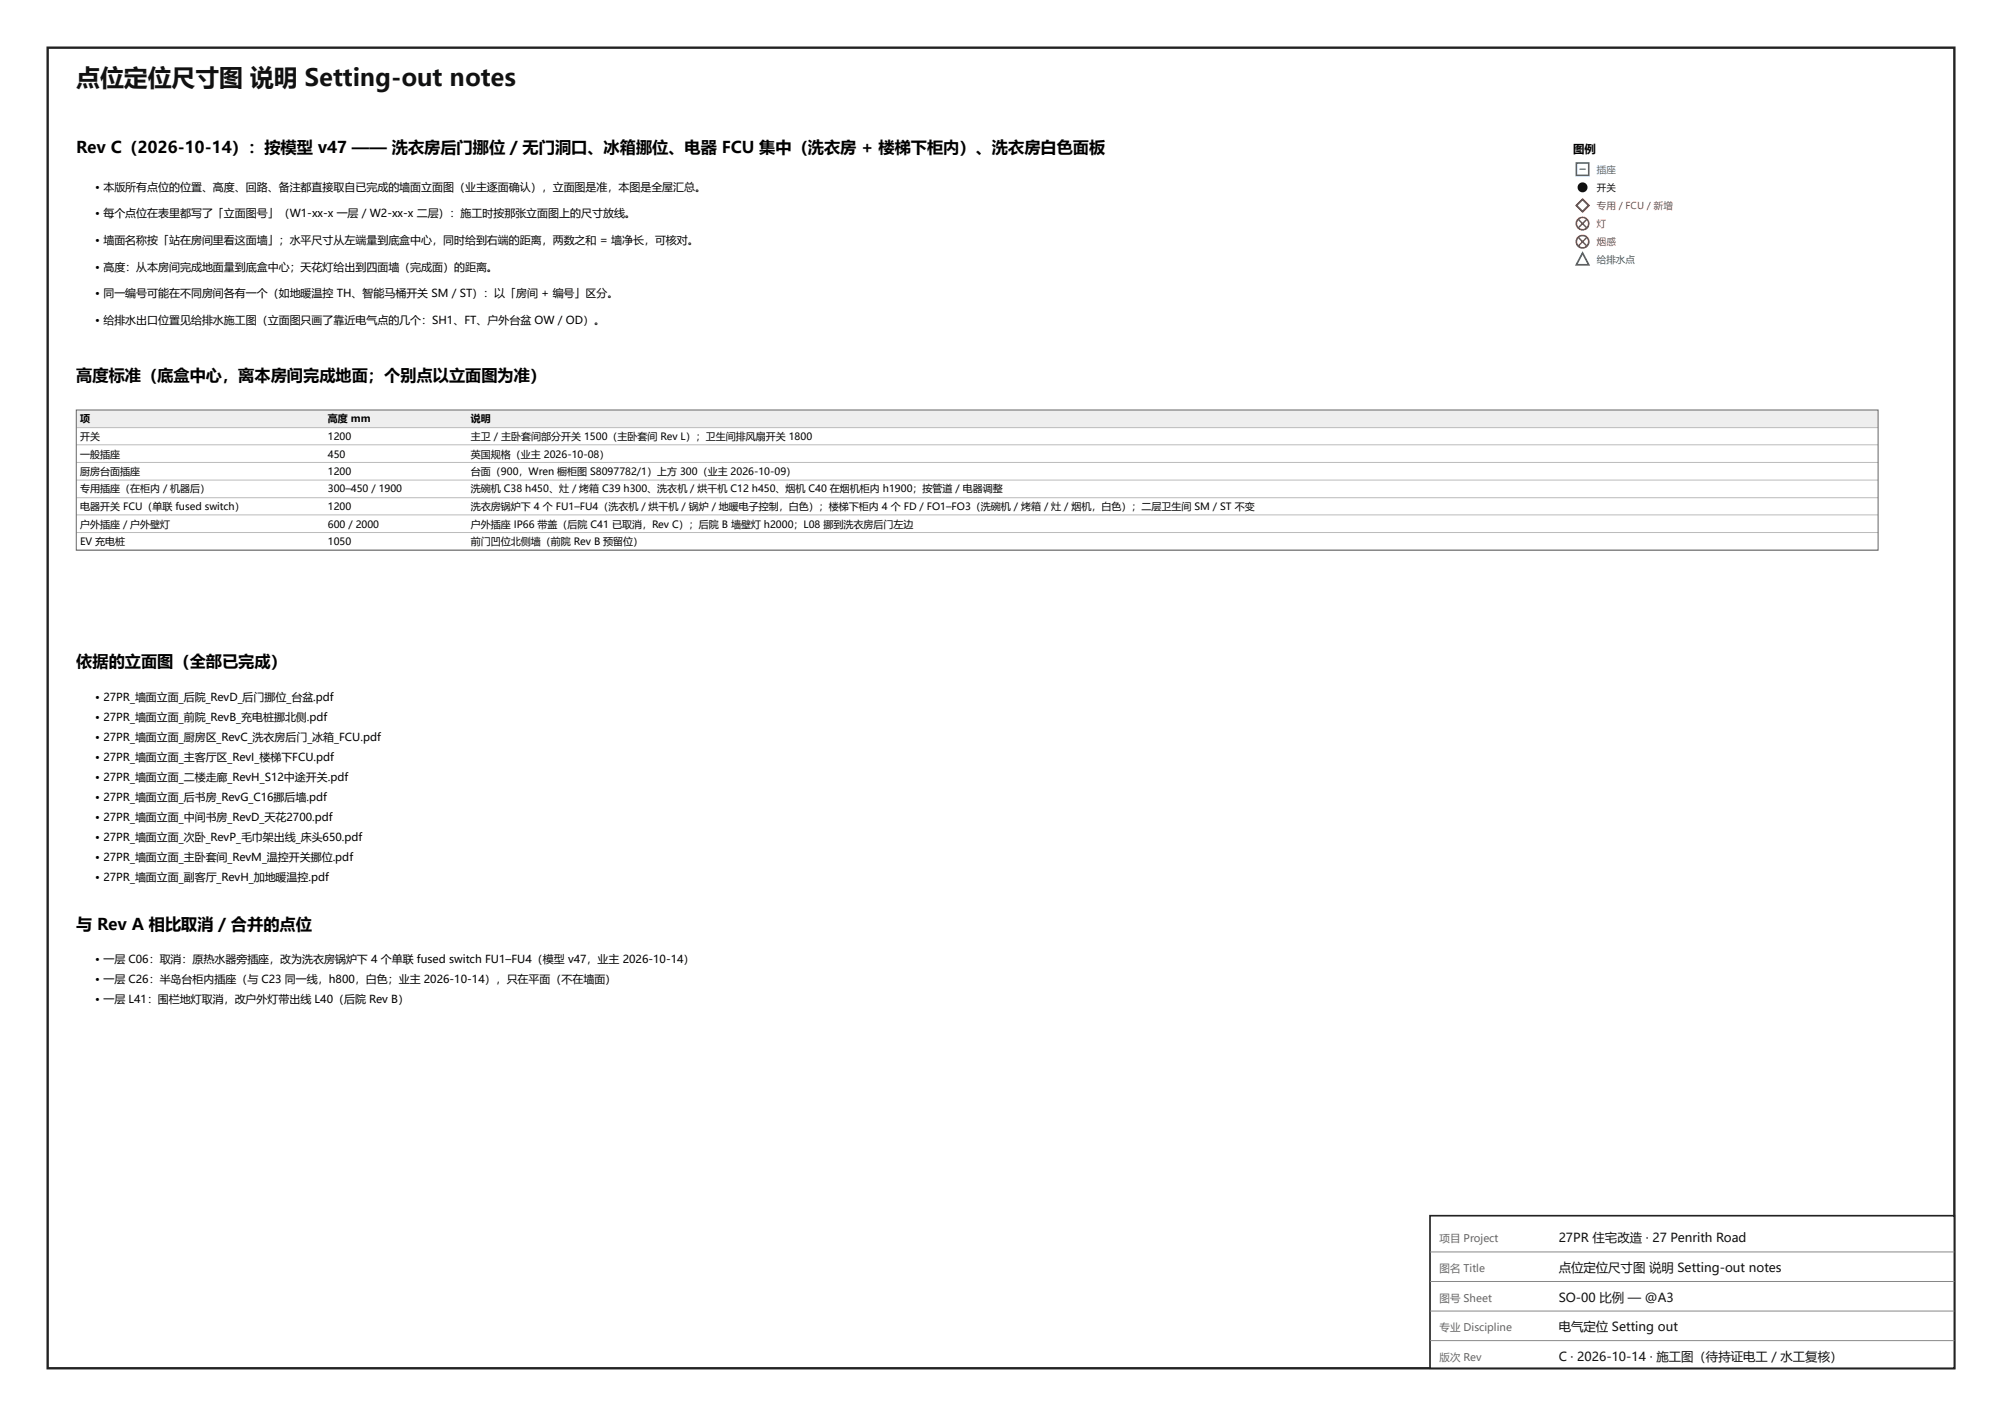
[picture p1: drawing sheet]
<svg xmlns="http://www.w3.org/2000/svg" width="420mm" height="297mm" viewBox="0 0 420 297" stroke-linecap="round" stroke-linejoin="round" font-family="sans-serif">
<defs><g id="words">
<text font-size="5" fill="#111" x="16" y="18">点位定位尺寸图 说明 Setting-out notes</text>
<g font-size="3.4">
<text x="16" y="32">Rev C（2026-10-14）：按模型 v47 —— 洗衣房后门挪位 / 无门洞口、冰箱挪位、电器 FCU 集中（洗衣房 + 楼梯下柜内）、洗衣房白色面板</text>
<text x="16" y="80">高度标准（底盒中心，离本房间完成地面；个别点以立面图为准）</text>
<text x="16" y="140">依据的立面图（全部已完成）</text>
<text x="16" y="195">与 Rev A 相比取消 / 合并的点位</text>
</g>
<g font-size="2.6" fill="#111">
<text x="327" y="260.6">27PR 住宅改造 · 27 Penrith Road</text>
<text x="327" y="266.8">点位定位尺寸图 说明 Setting-out notes</text>
<text x="327" y="273">SO-00 比例 — @A3</text>
<text x="327" y="279.2">电气定位 Setting out</text>
<text x="327" y="285.4">C · 2026-10-14 · 施工图（待持证电工 / 水工复核）</text>
</g>
<text font-size="2.4" x="330" y="32">图例</text>
<g font-size="2.3">
<text x="20" y="40">• 本版所有点位的位置、高度、回路、备注都直接取自已完成的墙面立面图（业主逐面确认），立面图是准，本图是全屋汇总。</text>
<text x="20" y="45.6">• 每个点位在表里都写了「立面图号」（W1-xx-x 一层 / W2-xx-x 二层）：施工时按那张立面图上的尺寸放线。</text>
<text x="20" y="51.2">• 墙面名称按「站在房间里看这面墙」；水平尺寸从左端量到底盒中心，同时给到右端的距离，两数之和 = 墙净长，可核对。</text>
<text x="20" y="56.8">• 高度：从本房间完成地面量到底盒中心；天花灯给出到四面墙（完成面）的距离。</text>
<text x="20" y="62.4">• 同一编号可能在不同房间各有一个（如地暖温控 TH、智能马桶开关 SM / ST）：以「房间 + 编号」区分。</text>
<text x="20" y="68">• 给排水出口位置见给排水施工图（立面图只画了靠近电气点的几个：SH1、FT、户外台盆 OW / OD）。</text>
<text x="20" y="147">• 27PR_墙面立面_后院_RevD_后门挪位_台盆.pdf</text>
<text x="20" y="151.2">• 27PR_墙面立面_前院_RevB_充电桩挪北侧.pdf</text>
<text x="20" y="155.4">• 27PR_墙面立面_厨房区_RevC_洗衣房后门_冰箱_FCU.pdf</text>
<text x="20" y="159.6">• 27PR_墙面立面_主客厅区_RevI_楼梯下FCU.pdf</text>
<text x="20" y="163.8">• 27PR_墙面立面_二楼走廊_RevH_S12中途开关.pdf</text>
<text x="20" y="168">• 27PR_墙面立面_后书房_RevG_C16挪后墙.pdf</text>
<text x="20" y="172.2">• 27PR_墙面立面_中间书房_RevD_天花2700.pdf</text>
<text x="20" y="176.4">• 27PR_墙面立面_次卧_RevP_毛巾架出线_床头650.pdf</text>
<text x="20" y="180.6">• 27PR_墙面立面_主卧套间_RevM_温控开关挪位.pdf</text>
<text x="20" y="184.8">• 27PR_墙面立面_副客厅_RevH_加地暖温控.pdf</text>
<text x="20" y="202">• 一层 C06：取消：原热水器旁插座，改为洗衣房锅炉下 4 个单联 fused switch FU1–FU4（模型 v47，业主 2026-10-14）</text>
<text x="20" y="206.2">• 一层 C26：半岛台柜内插座（与 C23 同一线，h800，白色；业主 2026-10-14），只在平面（不在墙面）</text>
<text x="20" y="210.4">• 一层 L41：围栏地灯取消，改户外灯带出线 L40（后院 Rev B）</text>
</g>
<g font-size="2.2" fill="#666">
<text x="302" y="260.6">项目 Project</text>
<text x="302" y="266.8">图名 Title</text>
<text x="302" y="273">图号 Sheet</text>
<text x="302" y="279.2">专业 Discipline</text>
<text x="302" y="285.4">版次 Rev</text>
</g>
<g font-size="2.1">
<text x="16.8" y="88.6">项</text>
<text x="68.8" y="88.6">高度 mm</text>
<text x="98.8" y="88.6">说明</text>
<text x="16.8" y="92.3">开关</text>
<text x="16.8" y="96">一般插座</text>
<text x="68.8" y="92.3">1200</text>
<text x="68.8" y="96">450</text>
<text x="98.8" y="92.3">主卫 / 主卧套间部分开关 1500（主卧套间 Rev L）；卫生间排风扇开关 1800</text>
<text x="98.8" y="96">英国规格（业主 2026-10-08）</text>
<text x="16.8" y="99.7">厨房台面插座</text>
<text x="68.8" y="99.7">1200</text>
<text x="98.8" y="99.7">台面（900，Wren 橱柜图 S8097782/1）上方 300（业主 2026-10-09）</text>
<text x="16.8" y="103.3">专用插座（在柜内 / 机器后）</text>
<text x="16.8" y="107">电器开关 FCU（单联 fused switch）</text>
<text x="68.8" y="103.3">300–450 / 1900</text>
<text x="68.8" y="107">1200</text>
<text x="98.8" y="103.3">洗碗机 C38 h450、灶 / 烤箱 C39 h300、洗衣机 / 烘干机 C12 h450、烟机 C40 在烟机柜内 h1900；按管道 / 电器调整</text>
<text x="98.8" y="107">洗衣房锅炉下 4 个 FU1–FU4（洗衣机 / 烘干机 / 锅炉 / 地暖电子控制，白色）；楼梯下柜内 4 个 FD / FO1–FO3（洗碗机 / 烤箱 / 灶 / 烟机，白色）；二层卫生间 SM / ST 不变</text>
<text x="16.8" y="110.7">户外插座 / 户外壁灯</text>
<text x="68.8" y="110.7">600 / 2000</text>
<text x="98.8" y="110.7">户外插座 IP66 带盖（后院 C41 已取消，Rev C）；后院 B 墙壁灯 h2000；L08 挪到洗衣房后门左边</text>
<text x="16.8" y="114.4">EV 充电桩</text>
<text x="68.8" y="114.4">1050</text>
<text x="98.8" y="114.4">前门凹位北侧墙（前院 Rev B 预留位）</text>
</g>
<text font-size="2" fill="#1565c0" x="335" y="36.2">插座</text>
<text font-size="2" fill="#111" x="335" y="40">开关</text>
<g font-size="2" fill="#c62828">
<text x="335" y="43.8">专用 / FCU / 新增</text>
<text x="335" y="51.4">烟感</text>
</g>
<text font-size="2" fill="#e65100" x="335" y="47.6">灯</text>
<text font-size="2" fill="#00897b" x="335" y="55.2">给排水点</text>
</g></defs>
<path d="M10 10h400v277h-400z" fill="none" stroke="#222" stroke-width=".5"/>
<path d="M300 255h110v32h-110z" fill="#fff"/>
<path d="M300 255h110v32h-110z" fill="none" stroke="#222" stroke-width=".35"/>
<path d="M300 262.6h110M300 268.8h110M300 275h110M300 281.2h110" fill="none" stroke="#888" stroke-width=".21"/>
<path d="M16 86h378v3.7h-378z" fill="#eee"/>
<path d="M16 89.7h378M16 93.3h378M16 97h378M16 100.7h378M16 104.4h378M16 108h378M16 111.7h378M16 115.4h378" fill="none" stroke="#bbb" stroke-width=".21"/>
<path d="M16 86h378v29.4h-378z" fill="none" stroke="#666" stroke-width=".21"/>
<path d="M330.7 34.2h2.6v2.6h-2.6z" fill="#fff"/>
<path d="M330.7 34.2h2.6v2.6h-2.6z" fill="none" stroke="#1565c0" stroke-width=".35"/>
<path d="M331.3 35.5h1.3" fill="none" stroke="#1565c0" stroke-width=".3"/>
<circle cx="332" cy="39.3" r="1.04" fill="#111"/>
<path d="M332 41.8l1.3 1.3-1.3 1.3-1.3-1.3z" fill="#fff"/>
<path d="M332 41.8l1.3 1.3-1.3 1.3-1.3-1.3z" fill="none" stroke="#c62828" stroke-width=".4"/>
<circle cx="332" cy="46.9" r="1.3" fill="#fff"/>
<circle cx="332" cy="46.9" r="1.3" fill="none" stroke="#e65100" stroke-width=".35"/>
<path d="M331.1 46l1.8 1.8zM331.1 47.8l1.8-1.8z" fill="#000"/>
<path d="M331.1 46l1.8 1.8M332.9 46l-1.8 1.8" fill="none" stroke="#e65100" stroke-width=".3"/>
<circle cx="332" cy="50.7" r="1.3" fill="#fff"/>
<circle cx="332" cy="50.7" r="1.3" fill="none" stroke="#c62828" stroke-width=".35"/>
<path d="M331.1 49.8l1.8 1.8zM331.1 51.6l1.8-1.8z" fill="#000"/>
<path d="M331.1 49.8l1.8 1.8M332.9 49.8l-1.8 1.8" fill="none" stroke="#c62828" stroke-width=".3"/>
<path d="M332 53.1l1.3 2.4h-2.6z" fill="#fff"/>
<path d="M332 53.1l1.3 2.4h-2.6z" fill="none" stroke="#00897b" stroke-width=".35"/>
<use href="#words"/>
</svg>
